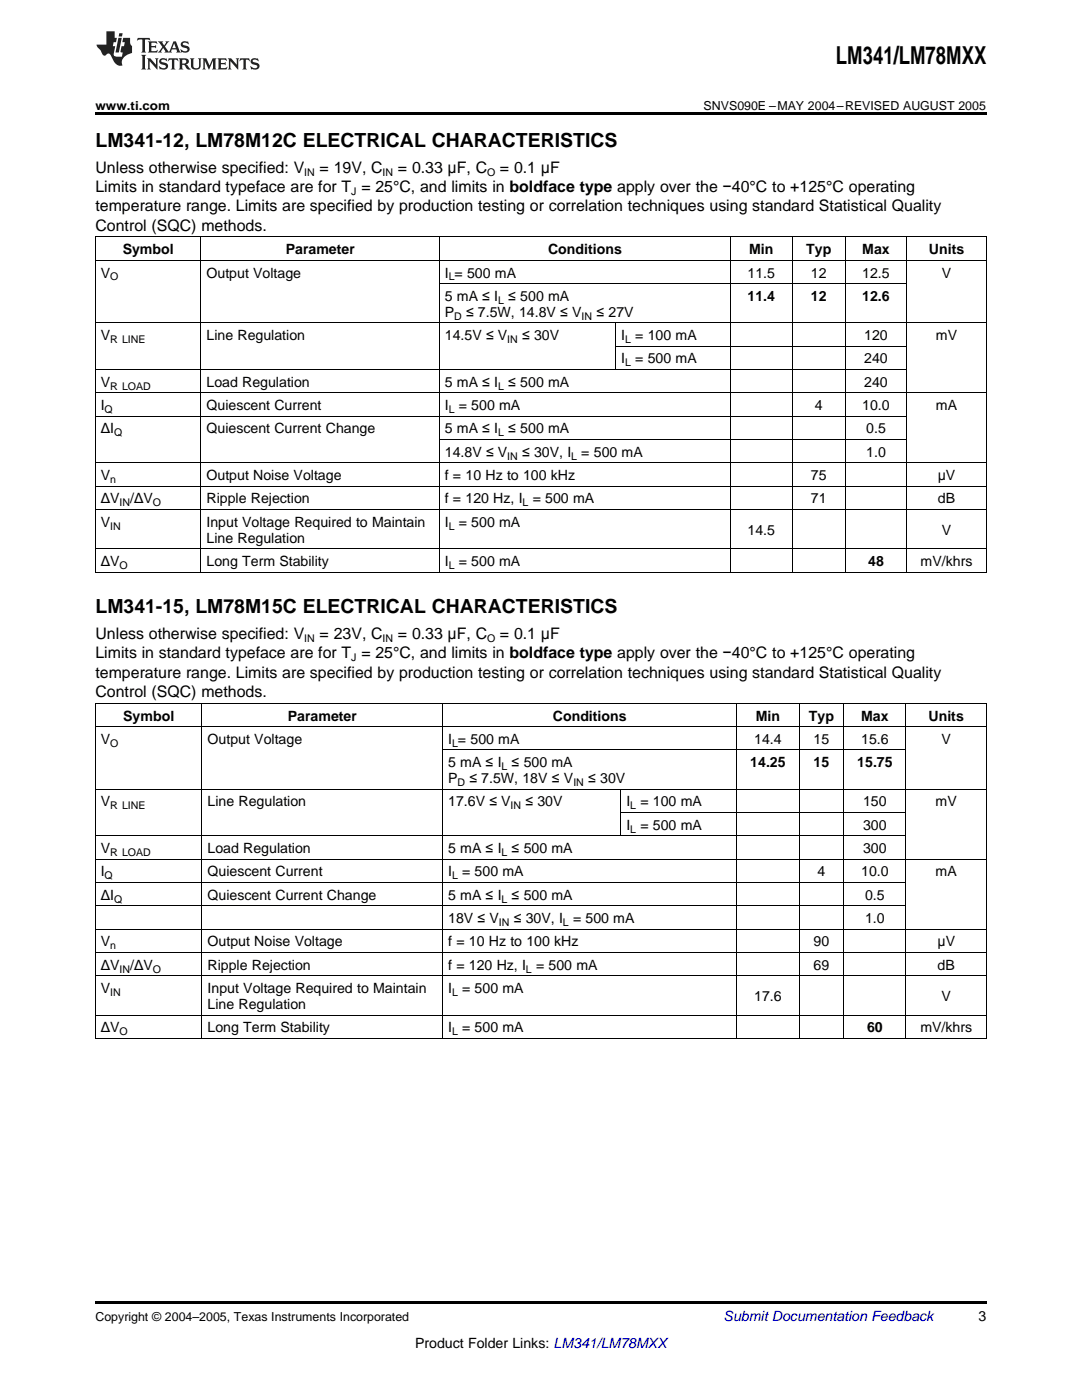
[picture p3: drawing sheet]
<svg xmlns="http://www.w3.org/2000/svg" width="216mm" height="279mm" viewBox="0 0 216 279" stroke-linecap="round" stroke-linejoin="round" font-family="sans-serif">
<defs><g id="words">
<text font-size="4.9" x="166.8" y="12.8">LM341/LM78MXX</text>
<g font-size="3.9">
<text x="19" y="29.3">LM341-12, LM78M12C ELECTRICAL CHARACTERISTICS</text>
<text x="19" y="122.3">LM341-15, LM78M15C ELECTRICAL CHARACTERISTICS</text>
</g>
<g font-size="3.2">
<text x="19" y="34.4">Unless otherwise specified: V</text>
<text x="63.8" y="34.4">= 19V, C</text>
<text x="79.4" y="34.4">= 0.33 μF, C</text>
<text x="99.8" y="34.4">= 0.1 μF</text>
<text x="19" y="38.3">Limits in standard typeface are for T = 25°C, and limits in boldface type apply over the −40°C to +125°C operating</text>
<text x="19" y="42.2">temperature range. Limits are specified by production testing or correlation techniques using standard Statistical Quality</text>
<text x="19" y="46.1">Control (SQC) methods.</text>
<text x="19" y="127.5">Unless otherwise specified: V</text>
<text x="19" y="131.4">Limits in standard typeface are for T = 25°C, and limits in boldface type apply over the −40°C to +125°C operating</text>
<text x="63.8" y="127.5">= 23V, C</text>
<text x="79.4" y="127.5">= 0.33 μF, C</text>
<text x="99.8" y="127.5">= 0.1 μF</text>
<text x="19" y="135.3">temperature range. Limits are specified by production testing or correlation techniques using standard Statistical Quality</text>
<text x="19" y="139.1">Control (SQC) methods.</text>
</g>
<g font-size="2.8">
<text x="24.5" y="50.7">Symbol</text>
<text x="57" y="50.7">Parameter</text>
<text x="109.4" y="50.7">Conditions</text>
<text x="149.5" y="50.7">Min</text>
<text x="160.9" y="50.7">Typ</text>
<text x="172" y="50.7">Max</text>
<text x="185.3" y="50.7">Units</text>
<text x="20.1" y="55.4">V</text>
<text x="41.2" y="55.4">Output Voltage</text>
<text x="88.8" y="55.4">I = 500 mA</text>
<text x="149.2" y="55.4">11.5</text>
<text x="161.8" y="55.4">12</text>
<text x="172" y="55.4">12.5</text>
<text x="187.9" y="55.4">V</text>
<text x="88.8" y="60">5 mA ≤ I</text>
<text x="88.8" y="63.2">P</text>
<text x="93" y="63.2">≤ 7.5W, 14.8V ≤ V</text>
<text x="101.4" y="60">≤ 500 mA</text>
<text x="119" y="63.2">≤ 27V</text>
<text x="149.2" y="60">11.4</text>
<text x="161.8" y="60">12</text>
<text x="172" y="60">12.6</text>
<text x="20.1" y="67.9">V</text>
<text x="41.2" y="67.9">Line Regulation</text>
<text x="88.8" y="67.9">14.5V ≤ V</text>
<text x="104.2" y="67.9">≤ 30V</text>
<text x="124" y="67.9">I</text>
<text x="126.8" y="67.9">= 100 mA</text>
<text x="172.4" y="67.9">120</text>
<text x="186.8" y="67.9">mV</text>
<text x="20.1" y="77.2">V</text>
<text x="41.2" y="77.2">Load Regulation</text>
<text x="88.8" y="77.2">5 mA ≤ I</text>
<text x="101.4" y="77.2">≤ 500 mA</text>
<text x="124" y="72.5">I</text>
<text x="126.8" y="72.5">= 500 mA</text>
<text x="172.4" y="72.5">240</text>
<text x="172.4" y="77.2">240</text>
<text x="20.1" y="81.8">I</text>
<text x="41.2" y="81.8">Quiescent Current</text>
<text x="88.8" y="81.8">I</text>
<text x="91.5" y="81.8">= 500 mA</text>
<text x="162.6" y="81.8">4</text>
<text x="172" y="81.8">10.0</text>
<text x="186.8" y="81.8">mA</text>
<text x="20.1" y="86.5">ΔI</text>
<text x="41.2" y="86.5">Quiescent Current Change</text>
<text x="88.8" y="86.5">5 mA ≤ I</text>
<text x="101.4" y="86.5">≤ 500 mA</text>
<text x="172.9" y="86.5">0.5</text>
<text x="20.1" y="95.8">V</text>
<text x="41.2" y="95.8">Output Noise Voltage</text>
<text x="88.8" y="91.2">14.8V ≤ V</text>
<text x="88.8" y="95.8">f = 10 Hz to 100 kHz</text>
<text x="104.2" y="91.2">≤ 30V, I</text>
<text x="116" y="91.2">= 500 mA</text>
<text x="161.8" y="95.8">75</text>
<text x="172.9" y="91.2">1.0</text>
<text x="187.1" y="95.8">μV</text>
<text x="20.1" y="100.5">ΔV</text>
<text x="26" y="100.5">/ΔV</text>
<text x="41.2" y="100.5">Ripple Rejection</text>
<text x="88.8" y="100.5">f = 120 Hz, I</text>
<text x="106.3" y="100.5">= 500 mA</text>
<text x="161.8" y="100.5">71</text>
<text x="187.1" y="100.5">dB</text>
<text x="20.1" y="105.1">V</text>
<text x="41.2" y="105.1">Input Voltage Required to Maintain</text>
<text x="88.8" y="105.1">I</text>
<text x="91.5" y="105.1">= 500 mA</text>
<text x="149.2" y="106.7">14.5</text>
<text x="187.9" y="106.7">V</text>
<text x="20.1" y="113">ΔV</text>
<text x="41.2" y="108.3">Line Regulation</text>
<text x="41.2" y="113">Long Term Stability</text>
<text x="88.8" y="113">I</text>
<text x="91.5" y="113">= 500 mA</text>
<text x="173.2" y="113">48</text>
<text x="183.7" y="113">mV/khrs</text>
<text x="24.6" y="143.8">Symbol</text>
<text x="57.4" y="143.8">Parameter</text>
<text x="110.3" y="143.8">Conditions</text>
<text x="150.8" y="143.8">Min</text>
<text x="161.4" y="143.8">Typ</text>
<text x="171.8" y="143.8">Max</text>
<text x="185.3" y="143.8">Units</text>
<text x="20.1" y="148.4">V</text>
<text x="41.4" y="148.4">Output Voltage</text>
<text x="89.4" y="148.4">I = 500 mA</text>
<text x="150.5" y="148.4">14.4</text>
<text x="162.3" y="148.4">15</text>
<text x="171.8" y="148.4">15.6</text>
<text x="187.9" y="148.4">V</text>
<text x="89.4" y="153.1">5 mA ≤ I</text>
<text x="102.1" y="153.1">≤ 500 mA</text>
<text x="149.7" y="153.1">14.25</text>
<text x="162.3" y="153.1">15</text>
<text x="171.1" y="153.1">15.75</text>
<text x="20.1" y="160.9">V</text>
<text x="41.4" y="160.9">Line Regulation</text>
<text x="89.4" y="156.3">P</text>
<text x="89.4" y="160.9">17.6V ≤ V</text>
<text x="93.7" y="156.3">≤ 7.5W, 18V ≤ V</text>
<text x="104.8" y="160.9">≤ 30V</text>
<text x="117.4" y="156.3">≤ 30V</text>
<text x="125" y="160.9">I</text>
<text x="127.8" y="160.9">= 100 mA</text>
<text x="172.2" y="160.9">150</text>
<text x="186.7" y="160.9">mV</text>
<text x="125" y="165.6">I</text>
<text x="127.8" y="165.6">= 500 mA</text>
<text x="172.2" y="165.6">300</text>
<text x="20.1" y="170.3">V</text>
<text x="41.4" y="170.3">Load Regulation</text>
<text x="89.4" y="170.3">5 mA ≤ I</text>
<text x="102.1" y="170.3">≤ 500 mA</text>
<text x="172.2" y="170.3">300</text>
<text x="20.1" y="174.9">I</text>
<text x="20.1" y="179.6">ΔI</text>
<text x="41.4" y="174.9">Quiescent Current</text>
<text x="41.4" y="179.6">Quiescent Current Change</text>
<text x="89.4" y="174.9">I</text>
<text x="89.4" y="179.6">5 mA ≤ I</text>
<text x="92.2" y="174.9">= 500 mA</text>
<text x="102.1" y="179.6">≤ 500 mA</text>
<text x="163.1" y="174.9">4</text>
<text x="171.8" y="174.9">10.0</text>
<text x="172.6" y="179.6">0.5</text>
<text x="186.7" y="174.9">mA</text>
<text x="89.4" y="184.2">18V ≤ V</text>
<text x="102.5" y="184.2">≤ 30V, I</text>
<text x="114.3" y="184.2">= 500 mA</text>
<text x="172.6" y="184.2">1.0</text>
<text x="20.1" y="188.9">V</text>
<text x="41.4" y="188.9">Output Noise Voltage</text>
<text x="89.4" y="188.9">f = 10 Hz to 100 kHz</text>
<text x="162.3" y="188.9">90</text>
<text x="187.1" y="188.9">μV</text>
<text x="20.1" y="193.5">ΔV</text>
<text x="26" y="193.5">/ΔV</text>
<text x="41.4" y="193.5">Ripple Rejection</text>
<text x="89.4" y="193.5">f = 120 Hz, I</text>
<text x="107" y="193.5">= 500 mA</text>
<text x="162.3" y="193.5">69</text>
<text x="187.1" y="193.5">dB</text>
<text x="20.1" y="198.2">V</text>
<text x="41.4" y="198.2">Input Voltage Required to Maintain</text>
<text x="41.4" y="201.4">Line Regulation</text>
<text x="89.4" y="198.2">I</text>
<text x="92.2" y="198.2">= 500 mA</text>
<text x="150.5" y="199.8">17.6</text>
<text x="187.9" y="199.8">V</text>
<text x="20.1" y="206">ΔV</text>
<text x="41.4" y="206">Long Term Stability</text>
<text x="89.4" y="206">I</text>
<text x="92.2" y="206">= 500 mA</text>
<text x="173" y="206">60</text>
<text x="183.7" y="206">mV/khrs</text>
<text x="195.3" y="263.6">3</text>
<text x="82.8" y="269">Product Folder Links: LM341/LM78MXX</text>
</g>
<text font-size="2.8" fill="#0000c8" x="144.4" y="263.6">Submit Documentation Feedback</text>
<g font-size="2.5">
<text x="19" y="21.9">www.ti.com</text>
<text x="140.4" y="21.9">SNVS090E –MAY 2004–REVISED AUGUST 2005</text>
<text x="19" y="263.6">Copyright © 2004–2005, Texas Instruments Incorporated</text>
</g>
<g font-size="2.1">
<text x="60.7" y="35.1">IN</text>
<text x="76.3" y="35.1">IN</text>
<text x="97.2" y="35.1">O</text>
<text x="70.1" y="38.9">J</text>
<text x="22" y="56">O</text>
<text x="89.5" y="56">L</text>
<text x="90.6" y="63.8">D</text>
<text x="99.4" y="60.6">L</text>
<text x="116.1" y="63.8">IN</text>
<text x="22" y="68.4">R LINE</text>
<text x="101.2" y="68.4">IN</text>
<text x="124.7" y="68.4">L</text>
<text x="22" y="77.8">R LOAD</text>
<text x="99.4" y="77.8">L</text>
<text x="124.7" y="73.1">L</text>
<text x="20.9" y="82.4">Q</text>
<text x="89.5" y="82.4">L</text>
<text x="22.8" y="87.1">Q</text>
<text x="99.4" y="87.1">L</text>
<text x="101.2" y="91.7">IN</text>
<text x="114" y="91.7">L</text>
<text x="22" y="96.4">n</text>
<text x="23.8" y="101">IN</text>
<text x="30.5" y="101">O</text>
<text x="104.3" y="101">L</text>
<text x="22" y="105.7">IN</text>
<text x="89.5" y="105.7">L</text>
<text x="23.8" y="113.5">O</text>
<text x="89.5" y="113.5">L</text>
<text x="60.7" y="128.1">IN</text>
<text x="76.3" y="128.1">IN</text>
<text x="97.2" y="128.1">O</text>
<text x="70.1" y="132">J</text>
<text x="22" y="149">O</text>
<text x="90.2" y="149">L</text>
<text x="100.1" y="153.7">L</text>
<text x="22" y="161.5">R LINE</text>
<text x="91.3" y="156.8">D</text>
<text x="101.9" y="161.5">IN</text>
<text x="114.4" y="156.8">IN</text>
<text x="125.8" y="161.5">L</text>
<text x="125.8" y="166.2">L</text>
<text x="22" y="170.8">R LOAD</text>
<text x="100.1" y="170.8">L</text>
<text x="20.9" y="175.5">Q</text>
<text x="90.2" y="175.5">L</text>
<text x="22.8" y="180.1">Q</text>
<text x="99.6" y="184.8">IN</text>
<text x="100.1" y="180.1">L</text>
<text x="112.3" y="184.8">L</text>
<text x="22" y="189.4">n</text>
<text x="23.8" y="194.1">IN</text>
<text x="30.5" y="194.1">O</text>
<text x="104.9" y="194.1">L</text>
<text x="22" y="198.8">IN</text>
<text x="90.2" y="198.8">L</text>
<text x="23.8" y="206.6">O</text>
<text x="90.2" y="206.6">L</text>
</g>
</g></defs>
<path d="M19 22.5h177.8v.5h-177.8zM19 259.7h177.8v.5h-177.8z" fill="#000"/>
<g fill="none" stroke="#000" stroke-width=".2">
<path d="M19 51.9h177.8M19 47.3h177.8M19.1 47.3v66.9M40.1 47.3v66.9M87.6 47.3v66.9M87.7 56.6h93.3M145.7 47.3v66.9M158.1 47.3v66.9M168.6 47.3v66.9M180.9 47.3v66.9M196.8 47.3v66.9M19 78.4h177.8"/>
<path d="M19 73.7h162M19 64.4h177.8M122.9 64.5v9.3M122.9 69.1h58.1M19 97h177.8M19 92.4h177.8M19 83.1h162M87.7 87.7h93.3M19 114.2h177.8M19 109.5h177.8M19 101.7h177.8M19 157.5h177.8"/>
<path d="M19 145h177.8M19 140.4h177.8M19.1 140.4v66.9M40.3 140.4v66.9M88.3 140.4v66.9M88.4 149.7h92.4M123.9 157.6v9.3M147 140.4v66.9M159.4 140.4v66.9M168.3 140.4v66.9M180.8 140.4v66.9M196.8 140.4v66.9"/>
<path d="M19 176.1h161.8M19 171.5h177.8M19 166.8h161.8M123.9 162.2h56.9M19 194.8h177.8M19 190.1h177.8M19 185.4h177.8M19 180.8h161.8M19 207.2h177.8M19 202.6h177.8"/>
</g>
<g fill="#231f20">
<path d="M27.5 7.6l-.1 .5 .4-.2h.6v.1v2.1l-.2 .4h1l-.3-.4v-2.1l.1-.1h.5l.5 .2-.2-.5zM29.5 8.3l.2 .3v1.5l-.2 .4h1.8l.2-.6a1.04 1.04 0 0 1-1.3 .2v-.7h.6l.3 .2v-.6l-.3 .2h-.6v-.6l.8-.1 .4 .3-.2-.5zM31.5 8.3l.9 1.1-.9 1.1h.8l-.2-.2 .5-.7 .4 .7-.2 .2h1.5l-.1-.2 .1-.4h.9l.1 .4-.2 .2h1l-.3-.3-.7-1.9h-.5l-.9 2-.8-1 .9-1h-.8l.1 .3-.3 .5-.4-.6 .2-.2zM34.7 8.6l.4 1h-.7zM36.3 8.4a.63 .63 0 0 0-.2 .7 .63 .63 0 0 0 .6 .4l.6 .2 .1 .2a.75 .75 0 0 1-.7 .4 .75 .75 0 0 1-.6-.5l.1 .7 .1-.1a1.11 1.11 0 0 0 1.5-.6 1.13 1.13 0 0 0-1.2-.8l-.1-.4a1.04 1.04 0 0 1 1.2 .2l-.2-.5-.1 .1-.5-.2zM28.2 10.9l.2 .4v2.2l-.2 .4h1l-.3-.4v-2.2l.3-.4zM29.3 11.6l.3 .4v1.5l-.3 .4h.8l-.2-.4v-1.3l1.5 1.7v-1.9l.2-.4h-.7l.2 .4v.9l-1.1-1.3zM32 11.8a.62 .62 0 0 0-.2 .7 .62 .62 0 0 0 .6 .4l.6 .1 .1 .3a.76 .76 0 0 1-.7 .3 .76 .76 0 0 1-.6-.4l.1 .7 .1-.1a1.11 1.11 0 0 0 1.5-.6 1.13 1.13 0 0 0-1.2-.8l-.1-.4a1.04 1.04 0 0 1 1.2 .2l-.2-.6-.1 .1-.5-.1zM33.7 11.6l-.2 .6a.61 .61 0 0 1 .8-.3v1.6l-.2 .4h.9l-.2-.4v-1.6a.63 .63 0 0 1 .8 .3l-.2-.6zM35.6 11.6l.3 .4v1.5l-.3 .4h1l-.2-.2v-.8l.5 .2a.76 .76 0 0 0 1.2 .7l-1-1a.58 .58 0 0 0 .6-.5 .58 .58 0 0 0-.5-.6zM36.4 11.9h.1a.45 .45 0 0 1 .5 .1 .45 .45 0 0 1 .1 .5l-.7 .2zM37.9 11.6l.2 .2a2.17 2.17 0 0 0 .3 1.9 .99 .99 0 0 0 1.6-.6v-1.1l.2-.4h-.7l.2 .2a1.92 1.92 0 0 1-.2 1.8 .6 .6 0 0 1-.9-.5v-1.1l.2-.4zM40.4 11.6l.2 .4v1.5l-.2 .4h.7l-.2-.4v-1.4l.8 1.8 .8-1.8v1.4l-.2 .4h.9l-.2-.4v-1.5l.2-.4h-.8l-.6 1.5-.6-1.5zM43.4 11.6l.2 .4v1.5l-.2 .4h1.8l.2-.6a1.04 1.04 0 0 1-1.3 .1v-.6h.5l.4 .2v-.6l-.4 .2h-.5v-.7h.8l.3 .3-.1-.6zM45.5 11.6l.2 .4v1.5l-.2 .4h.7l-.2-.4v-1.3l1.5 1.7v-1.9l.2-.4h-.7l.2 .4v.9l-1.1-1.3zM47.9 11.6l-.1 .6a.61 .61 0 0 1 .8-.3v1.6l-.3 .4h1l-.3-.4 .1-1.6a.63 .63 0 0 1 .7 .3l-.1-.6zM50.2 11.8a.62 .62 0 0 0-.2 .7 .62 .62 0 0 0 .6 .4l.6 .1 .2 .3a.76 .76 0 0 1-.8 .3 .76 .76 0 0 1-.6-.4l.1 .7 .2-.1a1.11 1.11 0 0 0 1.5-.6 1.13 1.13 0 0 0-1.3-.8l-.1-.4a1.04 1.04 0 0 1 1.2 .2l-.1-.6-.2 .1-.5-.1z"/>
<path d="M21.2 6.3v2.6h-1.9l.1 .4 .7 .9a.91 .91 0 0 0 1 .8 .56 .56 0 0 1 .5-.3 .56 .56 0 0 1 .5 .3l.4 .8a1.53 1.53 0 0 0 1.9 1.2 1.54 1.54 0 0 1 1-2.1l.9-.3v-1.4a1.52 1.52 0 0 1-.3-1.6h-1.4l-.2 .8h.5l-.2 .8h-.4l-.2 1v.2l.4 .1-.2 .8a1.93 1.93 0 0 1-1.6-.3l.3-1.8h-.5l.2-.8h.4l.2-.8h-.4v-1.3zM23.6 7.6l-.6 2.9h.7l.6-2.9zM23.8 6.6l-.1 .7h.6l.2-.7z"/>
</g>
<use href="#words"/>
</svg>
